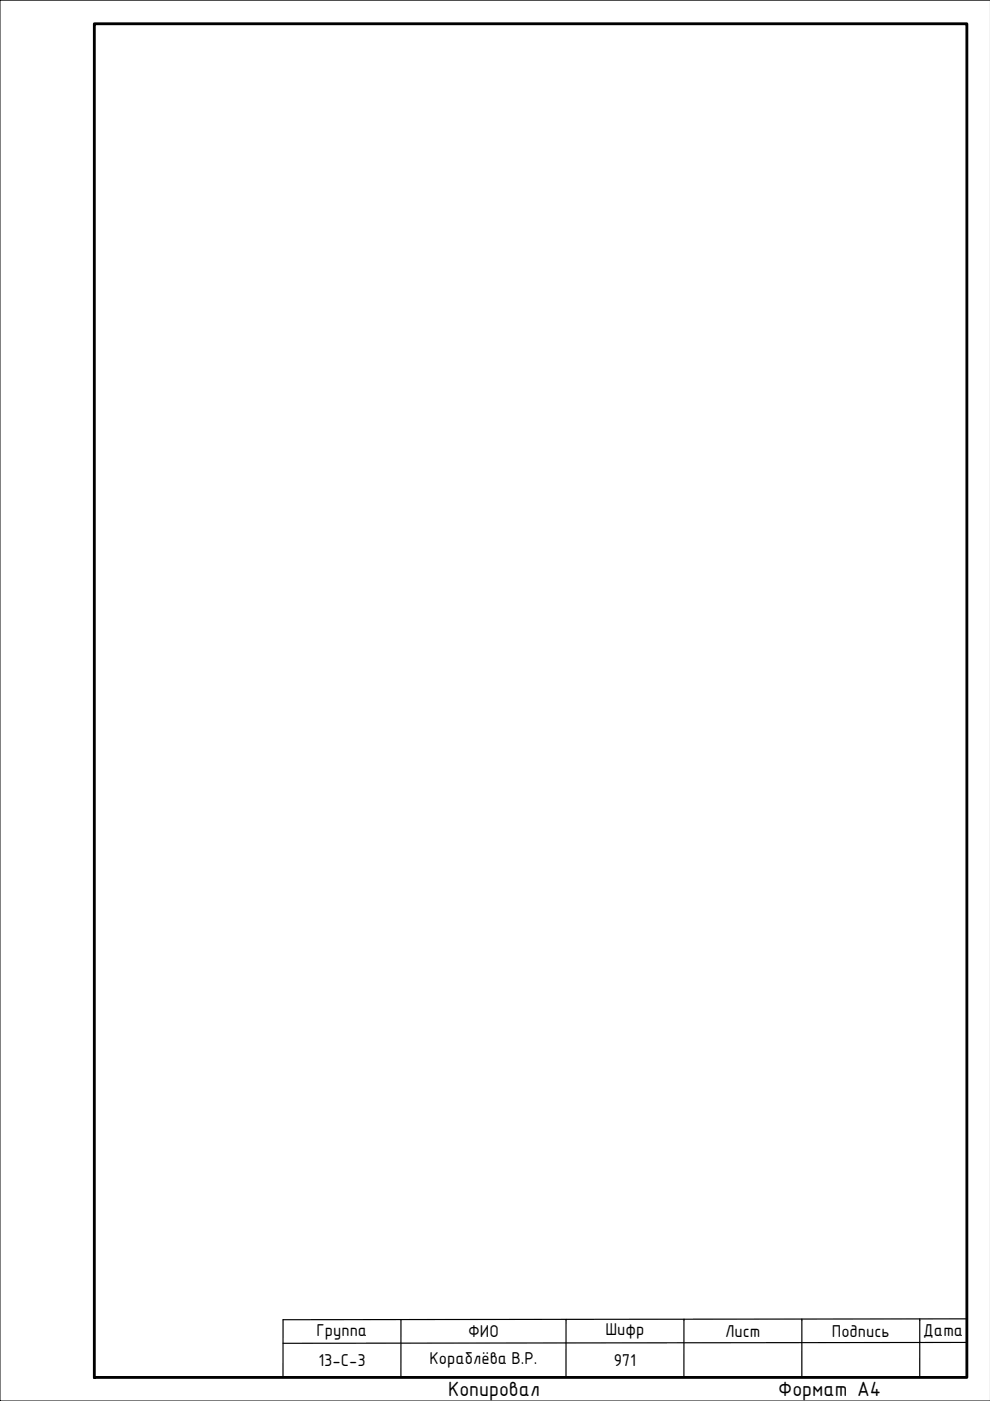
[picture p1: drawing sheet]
<svg xmlns="http://www.w3.org/2000/svg" width="210mm" height="297mm" viewBox="0 0 210 297" stroke-linecap="round" stroke-linejoin="round" font-family="sans-serif">
<defs><g id="words">
<g font-size="4.2">
<text x="95" y="296">Копировал</text>
<text x="165" y="296">Формат A4</text>
</g>
<g font-size="3.5">
<text x="67.1" y="283.2">Группа</text>
<text x="99.3" y="283.5">ФИО</text>
<text x="128.4" y="283.1">Шифр</text>
<text x="153.8" y="283.4">Лист</text>
<text x="176.4" y="283.5">Подпись</text>
<text x="195.8" y="283.2">Дата</text>
<text x="67.5" y="289.7">13-С-3</text>
<text x="91.1" y="289.3">Кораблёва В.Р.</text>
<text x="130.1" y="289.6">971</text>
</g>
</g></defs>
<!-- layer: 0 -->
<path d="M210 0h-210v297h210" fill="none" stroke="#000" stroke-width=".21"/>
<path d="M20 5h185v287h-185z" fill="none" stroke="#000" stroke-width=".6"/>
<path d="M85 279.8v12.2M120 279.7v12.3M145 279.7v12.3M170 279.7v12.3M195 279.6v12.4M205 279.6l-145 .2v12.2M205 284.6l-145 .2" fill="none" stroke="#000" stroke-width=".25"/>
<use href="#words"/>
</svg>
